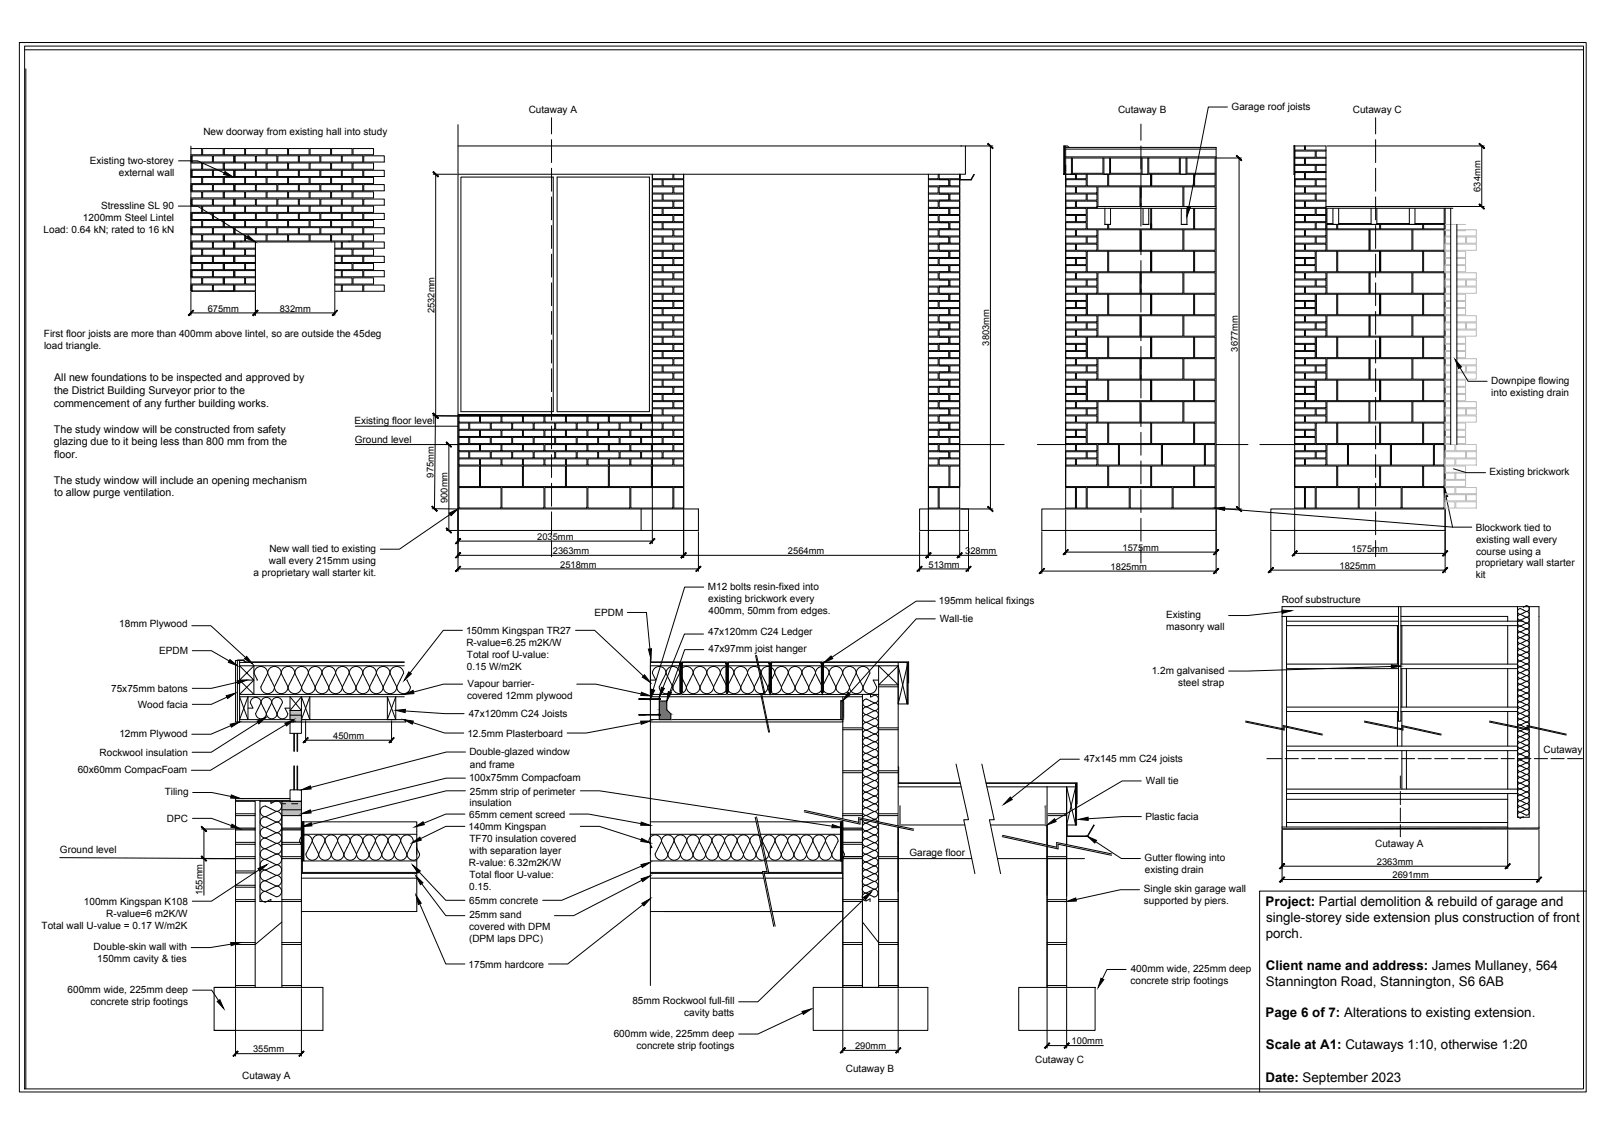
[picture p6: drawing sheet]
<svg xmlns="http://www.w3.org/2000/svg" width="841mm" height="594mm" viewBox="0 0 841 594" stroke-linecap="round" stroke-linejoin="round" font-family="sans-serif">
<defs><g id="words">
<g font-size="7">
<text x="663" y="475">Project: Partial demolition &amp; rebuild of garage and</text>
<text x="663" y="483">single-storey side extension plus construction of front</text>
<text x="663" y="491">porch.</text>
<text x="663" y="508">Client name and address: James Mullaney, 564</text>
<text x="663" y="517">Stannington Road, Stannington, S6 6AB</text>
<text x="663" y="533">Page 6 of 7: Alterations to existing extension.</text>
<text x="663" y="550">Scale at A1: Cutaways 1:10, otherwise 1:20</text>
<text x="663" y="567">Date: September 2023</text>
</g>
<g font-size="5.6">
<text x="28" y="200">All new foundations to be inspected and approved by</text>
<text x="28" y="206">the District Building Surveyor prior to the</text>
<text x="28" y="213">commencement of any further building works.</text>
<text x="28" y="227">The study window will be constructed from safety</text>
<text x="28" y="233">glazing due to it being less than 800 mm from the</text>
<text x="28" y="240">floor.</text>
<text x="28" y="253">The study window will include an opening mechanism</text>
<text x="28" y="260">to allow purge ventilation.</text>
</g>
<g font-size="5.2">
<text x="277" y="59">Cutaway A</text>
<text x="585" y="59">Cutaway B</text>
<text x="645" y="57">Garage roof joists</text>
<text x="708" y="59">Cutaway C</text>
<text x="106" y="71">New doorway from existing hall into study</text>
<text x="47" y="86">Existing two-storey</text>
<text x="62" y="92">external wall</text>
<text x="53" y="110">Stressline SL 90</text>
<text x="43" y="116">1200mm Steel Lintel</text>
<text x="23" y="122">Load: 0.64 kN; rated to 16 kN</text>
<text x="23" y="177">First floor joists are more than 400mm above lintel, so are outside the 45deg</text>
<text x="23" y="183">load triangle.</text>
<text x="781" y="201">Downpipe flowing</text>
<text x="781" y="207">into existing drain</text>
<text x="186" y="222">Existing floor level</text>
<text x="186" y="232">Ground level</text>
<text x="780" y="249">Existing brickwork</text>
<text x="773" y="278">Blockwork tied to</text>
<text x="773" y="284">existing wall every</text>
<text x="141" y="289">New wall tied to existing</text>
<text x="773" y="291">course using a</text>
<text x="141" y="295">wall every 215mm using</text>
<text x="773" y="297">proprietary wall starter</text>
<text x="133" y="302">a proprietary wall starter kit.</text>
<text x="773" y="303">kit</text>
<text x="371" y="309">M12 bolts resin-fixed into</text>
<text x="371" y="315">existing brickwork every</text>
<text x="492" y="316">195mm helical fixings</text>
<text x="671" y="316">Roof substructure</text>
<text x="311" y="323">EPDM</text>
<text x="371" y="322">400mm, 50mm from edges.</text>
<text x="611" y="324">Existing</text>
<text x="62" y="329">18mm Plywood</text>
<text x="492" y="326">Wall-tie</text>
<text x="244" y="332">150mm Kingspan TR27</text>
<text x="371" y="333">47x120mm C24 Ledger</text>
<text x="611" y="330">masonry wall</text>
<text x="244" y="338">R-value=6.25 m2K/W</text>
<text x="371" y="342">47x97mm joist hanger</text>
<text x="83" y="343">EPDM</text>
<text x="245" y="345">Total roof U-value:</text>
<text x="244" y="351">0.15 W/m2K</text>
<text x="603" y="353">1.2m galvanised</text>
<text x="245" y="360">Vapour barrier-</text>
<text x="617" y="359">steel strap</text>
<text x="58" y="362">75x75mm batons</text>
<text x="72" y="371">Wood facia</text>
<text x="245" y="366">covered 12mm plywood</text>
<text x="245" y="376">47x120mm C24 Joists</text>
<text x="63" y="386">12mm Plywood</text>
<text x="245" y="386">12.5mm Plasterboard</text>
<text x="52" y="396">Rockwool insulation</text>
<text x="246" y="396">Double-glazed window</text>
<text x="808" y="395">Cutaway B</text>
<text x="568" y="399">47x145 mm C24 joists</text>
<text x="41" y="405">60x60mm CompacFoam</text>
<text x="246" y="402">and frame</text>
<text x="246" y="409">100x75mm Compacfoam</text>
<text x="600" y="411">Wall tie</text>
<text x="86" y="416">Tiling</text>
<text x="246" y="416">25mm strip of perimeter</text>
<text x="246" y="422">insulation</text>
<text x="87" y="431">DPC</text>
<text x="246" y="428">65mm cement screed</text>
<text x="600" y="430">Plastic facia</text>
<text x="245" y="435">140mm Kingspan</text>
<text x="246" y="441">TF70 insulation covered</text>
<text x="720" y="444">Cutaway A</text>
<text x="31" y="447">Ground level</text>
<text x="246" y="447">with separation layer</text>
<text x="476" y="449">Garage floor</text>
<text x="246" y="454">R-value: 6.32m2K/W</text>
<text x="599" y="451">Gutter flowing into</text>
<text x="246" y="460">Total floor U-value:</text>
<text x="600" y="457">existing drain</text>
<text x="246" y="466">0.15.</text>
<text x="599" y="468">Single skin garage wall</text>
<text x="44" y="474">100mm Kingspan K108</text>
<text x="246" y="474">65mm concrete</text>
<text x="599" y="474">supported by piers.</text>
<text x="56" y="480">R-value=6 m2K/W</text>
<text x="246" y="481">25mm sand</text>
<text x="22" y="487">Total wall U-value = 0.17 W/m2K</text>
<text x="246" y="487">covered with DPM</text>
<text x="49" y="498">Double-skin wall with</text>
<text x="246" y="494">(DPM laps DPC)</text>
<text x="51" y="504">150mm cavity &amp; ties</text>
<text x="245" y="507">175mm hardcore</text>
<text x="592" y="509">400mm wide, 225mm deep</text>
<text x="592" y="516">concrete strip footings</text>
<text x="35" y="520">600mm wide, 225mm deep</text>
<text x="47" y="526">concrete strip footings</text>
<text x="331" y="526">85mm Rockwool full-fill</text>
<text x="358" y="532">cavity batts</text>
<text x="321" y="543">600mm wide, 225mm deep</text>
<text x="333" y="549">concrete strip footings</text>
<text x="542" y="557">Cutaway C</text>
<text x="443" y="561">Cutaway B</text>
<text x="127" y="566">Cutaway A</text>
</g>
<g font-size="4.9">
<text x="775" y="100" transform="rotate(-90 775 100)">634mm</text>
<text x="109" y="163">675mm</text>
<text x="146" y="163">832mm</text>
<text x="227" y="164" transform="rotate(-90 227 164)">2532mm</text>
<text x="518" y="181" transform="rotate(-90 518 181)">3803mm</text>
<text x="648" y="184" transform="rotate(-90 648 184)">3677mm</text>
<text x="227" y="250" transform="rotate(-89 227 250)">975mm</text>
<text x="234" y="263" transform="rotate(-90 234 263)">900mm</text>
<text x="281" y="283">2035mm</text>
<text x="290" y="290">2363mm</text>
<text x="413" y="290">2564mm</text>
<text x="505" y="290">328mm</text>
<text x="588" y="289">1575mm</text>
<text x="708" y="289">1575mm</text>
<text x="293" y="297">2518mm</text>
<text x="486" y="297">513mm</text>
<text x="582" y="299">1825mm</text>
<text x="701" y="298">1825mm</text>
<text x="175" y="387">450mm</text>
<text x="721" y="453">2363mm</text>
<text x="729" y="460">2691mm</text>
<text x="106" y="469" transform="rotate(-90 106 469)">155mm</text>
<text x="133" y="551">355mm</text>
<text x="448" y="550">290mm</text>
<text x="561" y="547">100mm</text>
</g>
</g></defs>
<!-- layer: 0 -->
<g fill="none" stroke="#000" stroke-width=".52">
<path d="M10 22h821v550h-821zM13 24h816v546h-816zM13 26h816M14 36v534M643 56h-10l-10 52M100 77v75h34M100 78h6v3h-6M106 78h11v3h-11zM117 78h11v3h-11zM117 78v3M129 78h10v3h-10zM140 78h11v3h-11z"/>
<path d="M151 78h11v3h-11zM162 78h11v3h-11zM174 78h10v3h-10zM185 78h11v3h-11zM240 65v234M240 76h280M289 62v8M289 73v12M506 76v15h-3v3h6l1-3-2 3h-5v-3M519 76v191M557 76v15M558 76v14"/>
<path d="M558 77h79v223M558 78h79M560 77l-1-1h-2v15M597 65v9M597 76v12M678 76v15M678 76v191h-12v11h91M678 76v18h5v-4h-5M678 79h11v3h-11zM678 76h16v44M683 76v3h-5M684 76v3h10"/>
<path d="M694 79h-5v3h5M695 76h82M720 62v8M720 73v12M776 76v32M94 84h9l14 7M100 93h6v3h-6M100 85h6v4h-6M100 82v3M100 89v3M100 97v3M100 97h11v3h-11z"/>
<path d="M100 89h11v3h-11zM100 82h11v3h-11zM106 93h11v3h-11zM106 85h11v4h-11zM112 97h10v3h-10zM112 89h10v3h-10zM112 82h10v3h-10zM117 93h11v3h-11zM117 85h11v4h-11zM117 85v4M117 93v3M122 82v3"/>
<path d="M122 89v3M122 97v3M123 97h11v3h-11zM123 89h11v3h-11zM123 82h11v3h-11zM123 82v3M123 89v3M123 97v3M129 93h10v3h-10zM129 85h10v4h-10zM134 97h11v3h-11zM134 89h11v3h-11z"/>
<path d="M134 82h11v3h-11zM140 93h11v3h-11zM140 85h11v4h-11zM145 97h11v3h-11zM145 89h11v3h-11zM145 82h11v3h-11zM151 93h11v3h-11zM151 85h11v4h-11zM157 97h10v3h-10zM157 89h10v3h-10zM157 82h10v3h-10zM162 93h11v3h-11z"/>
<path d="M162 85h11v4h-11zM168 97h11v3h-11zM168 89h11v3h-11zM168 82h11v3h-11zM174 93h10v3h-10zM174 85h10v4h-10zM179 97h11v3h-11zM179 89h11v3h-11zM179 82h11v3h-11zM185 93h11v3h-11zM185 85h11v4h-11zM190 97h11v3h-11z"/>
<path d="M190 89h11v3h-11zM190 82h11v3h-11zM227 91h12M228 91v127M240 91h263M241 93h49v123h-49zM289 88v12M292 93h48v123h-48zM342 98h10v3h-10zM342 94h5v3h-5M347 94h11v3h-11zM352 91v3h-10v-3v194"/>
<path d="M353 98h5v3h-5zM353 91v3h5v-3v201M486 98h5v3h-5M486 94h11v3h-11M486 91v201M491 91v3h-5M492 98h11v3h-11zM492 94h5v3h-5M492 91v3h11v-3M497 94h6v3h-6zM503 91v176M557 87h1v180h-12v11h91"/>
<path d="M558 98h5v3h-5M558 97v-3v3M558 94h11v3h-11zM558 90v4h5v-3M558 83h92M558 82h79M561 83v8h-3M562 83v8h16v-8M563 91h-2h2M564 98h10v3h-10zM564 91h5v3h-5zM578 83v8"/>
<path d="M580 91v6h-11v-6h34M581 91v6h22v-6M581 83v8M582 83v8h16v-8M597 91v28M597 98h22v10M598 83v8M601 83v8M602 83v8h16v-8M603 91v6M603 91h22v6h-22zM618 83v8"/>
<path d="M621 83v8M622 83v8h14v-8M626 91h10v6h-10zM649 83v184M678 98h5v3h-5M678 97v-3v3M678 94h11v3h-11zM678 87h11v3h-11M678 83h5v3h-5M678 94v3M694 98h-10v3h10M694 90h-10v4h10"/>
<path d="M694 83h-10v3h10M694 94h-5v3h5M694 87h-5v3h5M720 88v12M93 108h10l26 16M100 115h6v4h-6M100 108h6v3h-6M100 100h6v4h-6M100 104v3M100 112v3M100 119v4M100 112h11v3h-11z"/>
<path d="M100 104h11v3h-11zM100 119h11v4h-11zM106 115h11v4h-11zM106 108h11v3h-11zM106 100h11v4h-11zM112 112h10v3h-10zM112 104h10v3h-10zM112 119h10v4h-10zM117 115h11v4h-11zM117 108h11v3h-11zM117 100h11v4h-11zM117 100v4"/>
<path d="M117 108v3M122 104v3M122 112v3M122 119v4M123 112h11v3h-11zM123 104h11v3h-11zM123 119h11v4h-11zM123 104v3M123 112v3M123 119v4M129 115h10v4h-10zM129 108h10v3h-10z"/>
<path d="M129 100h10v4h-10zM134 112h11v3h-11zM134 104h11v3h-11zM134 119h11v4h-11zM140 115h11v4h-11zM140 108h11v3h-11zM140 100h11v4h-11zM145 112h11v3h-11zM145 104h11v3h-11zM145 119h11v4h-11zM151 115h11v4h-11zM151 108h11v3h-11z"/>
<path d="M151 100h11v4h-11zM157 112h10v3h-10zM157 104h10v3h-10zM157 119h10v4h-10zM162 115h11v4h-11zM162 108h11v3h-11zM162 100h11v4h-11zM168 112h11v3h-11zM168 104h11v3h-11zM168 119h11v4h-11zM174 115h10v4h-10zM174 108h10v3h-10z"/>
<path d="M174 100h10v4h-10zM179 112h11v3h-11zM179 104h11v3h-11zM179 119h11v4h-11zM185 115h11v4h-11zM185 108h11v3h-11zM185 100h11v4h-11zM190 119h11v4h-11zM190 112h11v3h-11zM190 104h11v3h-11zM289 103v12M289 118v12"/>
<path d="M342 113h10v3h-10zM342 105h10v4h-10zM342 102h5v3h-5M342 109h5v3h-5M342 117h5v3h-5M347 117h11v3h-11zM347 109h11v3h-11zM347 102h11v3h-11zM353 113h5v3h-5zM353 105h5v4h-5zM486 117h11v3h-11M486 113h5v3h-5"/>
<path d="M486 109h11v3h-11M486 105h5v4h-5M486 102h11v3h-11M492 117h5v3h-5M492 113h11v3h-11zM492 109h5v3h-5M492 105h11v4h-11zM492 102h5v3h-5M497 117h6v3h-6zM497 109h6v3h-6zM497 102h6v3h-6zM558 117h11v3h-11z"/>
<path d="M558 109h11v3h-11zM558 109v-4v4M558 105h5v4h-5M558 102h11v3h-11zM558 113h5v3h-5M564 113h5v3h-5zM564 105h10v4h-10zM569 102h5v3h-5zM575 108h-1v1M575 108h62M575 108v-10h22v10M579 109v9h3v-9"/>
<path d="M599 109v9h3v-9M603 109v11h-22v-2M603 117v3M603 109v11h22v-11M619 118h3h-1M619 109v9M620 108v-10h16v10M622 109v9h-3M626 109v11h10v-11M637 109h-68v11h11v-2M678 109v-4v4M678 105h5v4h-5"/>
<path d="M678 102h11v3h-11zM678 117h11v3h-11M678 113h5v3h-5M678 109h11v3h-11M678 107v14M684 113h10v3h-10zM689 117h5v3h-5zM689 109h5v3h-5zM694 105h-10v4h10M694 109h67M694 102h-5v3h5M694 108h83"/>
<path d="M695 118h5v2h-5zM695 109v8h3M698 109v9h3v-9M701 118h21v2h-21zM701 117h17M718 109v9h3v-9M720 103v12M720 118v12M721 117h17M723 118h22v2h-22zM738 109v9M741 109v9"/>
<path d="M741 117h15M756 109v11h-10v-2h10M757 109v191M760 109v124M763 118v115M100 123h6v3h-6M100 131h6v3h-6M100 138h6v3h-6M100 127v3M100 134v4M100 127h11v3h-11zM100 134h11v4h-11z"/>
<path d="M106 123h11v3h-11zM106 131h11v3h-11zM106 138h11v3h-11zM112 127h10v3h-10zM112 134h10v4h-10zM117 138h11v3h-11zM117 131h11v3h-11zM117 123h11v3h-11zM117 123v3M122 127v3M122 134v4M123 134h11v4h-11z"/>
<path d="M123 127h11v3h-11zM126 126v1M129 138h5v3h-5zM129 131h5v3h-5zM129 123h10v3h-10zM140 123h11v3h-11zM151 123h11v3h-11zM162 123h11v3h-11zM174 123h10v3h-10zM175 131h9v3h-9M175 138h9v3h-9M175 130h4v-3h-45v22"/>
<path d="M175 127v26h4v-4h-4M175 134h4v4h-4M179 127h11v3h-11zM179 134h11v4h-11zM183 126v1M185 123h11v3h-11zM185 131h11v3h-11zM185 138h11v3h-11zM190 127h11v3h-11zM190 134h11v4h-11zM289 133v12M342 135h10v4h-10z"/>
<path d="M342 128h10v3h-10zM342 120h10v4h-10zM342 124h5v3h-5M342 132h5v3h-5M342 139h5v3h-5M347 139h11v3h-11zM347 132h11v3h-11zM347 124h11v3h-11zM353 135h5v4h-5zM353 128h5v3h-5zM353 120h5v4h-5zM486 139h11v3h-11"/>
<path d="M486 135h5v4h-5M486 132h11v3h-11M486 128h5v3h-5M486 124h11v3h-11M486 120h5v4h-5M492 139h5v3h-5M492 135h11v4h-11zM492 132h5v3h-5M492 128h11v3h-11zM492 124h5v3h-5M492 120h11v4h-11zM497 139h6v3h-6z"/>
<path d="M497 132h6v3h-6zM497 124h6v3h-6zM558 139h11v3h-11zM558 132h11v3h-11zM558 131v-3v3M558 128h5v3h-5M558 124h11v3h-11zM558 120h5v4h-5M558 135h5v4h-5zM564 135h5v4h-5zM564 128h10v3h-10zM564 120h10v4h-10z"/>
<path d="M569 124h5v3h-5zM569 132h11v10h-11zM575 120h22v11h-22zM581 132h22v10h-22zM597 131h22v-11h-22v13M597 136v28M603 132v10M603 132h22v10h-22zM620 120h16v11h-16zM626 132h10v10h-10zM678 139h11v3h-11zM678 132h11v3h-11z"/>
<path d="M678 131v-3v3M678 128h5v3h-5M678 124h11v3h-11zM678 120h5v4h-5M678 135h5v4h-5zM684 135h5v4h-5zM684 128h10v3h-10zM684 120h10v4h-10zM689 124h5v3h-5zM689 132h11v10h-11zM695 120h22v11h-22zM701 132h21v10h-21z"/>
<path d="M717 120h22v11h-22zM720 133v12M722 132v10M723 132h22v10h-22zM740 120h16v11h-16zM746 132h10v10h-10zM100 146h6v3h-6M100 142v3M100 149v3M100 153v12M100 142h11v3h-11zM100 149h11v3h-11z"/>
<path d="M106 146h11v3h-11zM112 142h10v3h-10zM112 149h10v3h-10zM114 152h8v-3v3M117 146h11v3h-11zM122 142v3M123 149h11v3h-11zM123 142h11v3h-11zM129 146h5v3h-5zM134 153v12M175 146h9v3h-9M175 153v12"/>
<path d="M175 142h4v3h-4M179 142h11v3h-11zM179 149h11v4h-11zM185 146h11v3h-11zM190 142h11v3h-11zM190 149h11v4h-11zM289 148v12M342 158h10v3h-10zM342 150h10v4h-10zM342 143h10v3h-10zM342 147h5v3h-5M342 154h5v3h-5"/>
<path d="M347 154h11v3h-11zM347 147h11v3h-11zM353 158h5v3h-5zM353 150h5v4h-5zM353 143h5v3h-5zM486 158h5v3h-5M486 154h11v3h-11M486 150h5v4h-5M486 147h11v3h-11M486 143h5v3h-5M492 158h11v3h-11zM492 154h5v3h-5"/>
<path d="M492 150h11v4h-11zM492 147h5v3h-5M492 143h11v3h-11zM497 154h6v3h-6zM497 147h6v3h-6zM558 154h11v3h-11zM558 150h5v4h-5M558 147h11v3h-11zM558 143h5v3h-5M558 142v-3v3M558 158h5v3h-5M564 158h5v3h-5z"/>
<path d="M564 150h10v4h-10zM564 143h10v3h-10zM569 147h5v3h-5zM569 154h11v11h-11zM569 154v11M575 143h22v11h-22zM581 154h22v11h-22zM597 143h22v11h-22M603 154v11M603 154h22v11h-22zM620 143h16v11h-16zM626 154h10v11h-10z"/>
<path d="M678 154h11v3h-11zM678 150h5v4h-5M678 147h11v3h-11zM678 143h5v3h-5M678 142v-3v3M678 158h5v3h-5M684 158h5v3h-5zM684 150h10v4h-10zM684 143h10v3h-10zM689 147h5v3h-5zM689 154h11v11h-11zM689 154v11"/>
<path d="M695 143h22v11h-22zM701 154h21v11h-21zM717 143h22v11h-22zM720 148v12M722 154v11M723 154h22v11h-22zM740 143h16v11h-16zM746 154h10v11h-10zM100 164h75M289 163v12M289 178v12M342 173h10v3h-10z"/>
<path d="M342 165h10v4h-10zM342 162h5v3h-5M342 169h5v3h-5M342 177h5v3h-5M347 177h11v3h-11zM347 169h11v3h-11zM347 162h11v3h-11zM353 173h5v3h-5zM353 165h5v4h-5zM486 177h11v3h-11M486 173h5v3h-5M486 169h11v3h-11"/>
<path d="M486 165h5v4h-5M486 162h11v3h-11M492 177h5v3h-5M492 173h11v3h-11zM492 169h5v3h-5M492 165h11v4h-11zM492 162h5v3h-5M497 177h6v3h-6zM497 169h6v3h-6zM497 162h6v3h-6zM558 177h11v3h-11zM558 173h5v3h-5"/>
<path d="M558 169h11v3h-11zM558 165h5v4h-5M558 162h11v3h-11zM564 173h10v3h-10zM564 165h10v4h-10zM569 169h5v3h-5zM569 177h11v10h-11zM569 177v10M575 165h22v11h-22zM581 177h22v10h-22zM597 176h22v-11h-22v13M603 177v10"/>
<path d="M603 177h22v10h-22zM620 165h16v11h-16zM626 177h10v10h-10zM678 177h11v3h-11zM678 173h5v3h-5M678 169h11v3h-11zM678 165h5v4h-5M678 162h11v3h-11zM684 173h10v3h-10zM684 165h10v4h-10zM689 169h5v3h-5zM689 177h11v10h-11z"/>
<path d="M689 177v10M695 165h22v11h-22zM701 177h21v10h-21zM717 165h22v11h-22zM720 163v12M720 178v12M722 177v10M723 177h22v10h-22zM740 165h16v11h-16zM746 177h10v10h-10zM289 193v12M342 195h10v4h-10z"/>
<path d="M342 188h10v3h-10zM342 180h10v4h-10zM342 184h5v3h-5M342 192h5v3h-5M342 199h5v3h-5M347 199h11v3h-11zM347 192h11v3h-11zM347 184h11v3h-11zM353 195h5v4h-5zM353 188h5v3h-5zM353 180h5v4h-5zM486 199h11v3h-11"/>
<path d="M486 195h5v4h-5M486 192h11v3h-11M486 188h5v3h-5M486 184h11v3h-11M486 180h5v4h-5M492 199h5v3h-5M492 195h11v4h-11zM492 192h5v3h-5M492 188h11v3h-11zM492 184h5v3h-5M492 180h11v4h-11zM497 199h6v3h-6z"/>
<path d="M497 192h6v3h-6zM497 184h6v3h-6zM558 199h11v3h-11zM558 195h5v4h-5M558 192h11v3h-11zM558 188h5v3h-5M558 184h11v3h-11zM558 180h5v4h-5M564 195h10v4h-10zM564 188h10v3h-10zM564 180h5v4h-5zM569 192h5v3h-5z"/>
<path d="M569 199h11v11h-11zM569 199v11M575 188h22v11h-22zM581 199h22v11h-22zM597 188h22v11h-22M597 181v28M603 199v11M603 199h22v11h-22zM620 188h16v11h-16zM626 199h10v11h-10zM678 199h11v3h-11zM678 195h5v4h-5"/>
<path d="M678 192h11v3h-11zM678 188h5v3h-5M678 184h11v3h-11zM678 180h5v4h-5M684 195h10v4h-10zM684 188h10v3h-10zM684 180h5v4h-5zM689 192h5v3h-5zM689 199h11v11h-11zM689 199v11M695 188h22v11h-22zM701 199h21v11h-21z"/>
<path d="M717 188h22v11h-22zM720 193v12M722 199v11M723 199h22v11h-22zM740 188h16v11h-16zM746 199h10v11h-10zM765 193l4 7h10M227 218h115M227 218h12M228 218v49M240 218h102M240 217h102"/>
<path d="M240 218h11v3h-11zM252 218h10v3h-10zM263 218h11v3h-11zM274 218h11v3h-11zM285 218h11v3h-11zM289 208v12M297 218h10v3h-10zM308 218h11v3h-11zM319 218h11v3h-11zM330 218h11v3h-11zM342 218h10v3h-10zM342 210h10v4h-10z"/>
<path d="M342 203h10v3h-10zM342 207h5v3h-5M342 214h5v3h-5M347 214h11v3h-11zM347 207h11v3h-11zM353 218h5v3h-5zM353 210h5v4h-5zM353 203h5v3h-5zM486 218h5v3h-5M486 214h11v3h-11M486 210h5v4h-5M486 207h11v3h-11"/>
<path d="M486 203h5v3h-5M492 218h11v3h-11zM492 214h5v3h-5M492 210h11v4h-11zM492 207h5v3h-5M492 203h11v3h-11zM497 214h6v3h-6zM497 207h6v3h-6zM558 218h5v3h-5M558 214h11v3h-11zM558 210h5v4h-5M558 207h11v3h-11z"/>
<path d="M558 203h5v3h-5M564 218h10v3h-10zM564 210h10v4h-10zM564 203h5v3h-5zM569 214h5v3h-5zM575 210h22v11h-22zM620 210h16v11h-16zM678 218h5v3h-5M678 214h11v3h-11zM678 210h5v4h-5M678 207h11v3h-11zM678 203h5v3h-5"/>
<path d="M684 218h10v3h-10zM684 210h10v4h-10zM684 203h5v3h-5zM689 214h5v3h-5zM695 210h22v11h-22zM717 210h22v11h-22zM720 208v12M740 210h16v11h-16zM186 233h67M186 223h54M235 233v45M240 233h11v3h-11z"/>
<path d="M240 225h11v4h-11zM240 222h5v3h-5zM240 229h5v3h-5zM240 237h5v3h-5zM246 237h11v3h-11zM246 229h11v3h-11zM246 222h11v3h-11zM252 233h10v3h-10zM252 225h10v4h-10zM256 233h12M257 237h11v3h-11zM257 229h11v3h-11z"/>
<path d="M257 222h11v3h-11zM263 233h11v3h-11zM263 225h11v4h-11zM268 237h11v3h-11zM268 229h11v3h-11zM268 222h11v3h-11zM271 233h12M274 233h11v3h-11zM274 225h11v4h-11zM280 237h10v3h-10zM280 229h10v3h-10zM280 222h10v3h-10z"/>
<path d="M285 233h11v3h-11zM285 225h11v4h-11zM286 233h12M289 223v12M289 238v12M291 237h11v3h-11zM291 229h11v3h-11zM291 222h11v3h-11zM297 233h10v3h-10zM297 225h10v4h-10zM301 233h12M302 237h11v3h-11z"/>
<path d="M302 229h11v3h-11zM302 222h11v3h-11zM308 233h11v3h-11zM308 225h11v4h-11zM313 237h11v3h-11zM313 229h11v3h-11zM313 222h11v3h-11zM316 233h12M319 233h11v3h-11zM319 225h11v4h-11zM325 237h10v3h-10zM325 229h10v3h-10z"/>
<path d="M325 222h10v3h-10zM330 233h11v3h-11zM330 225h11v4h-11zM331 233h12M336 237h11v3h-11zM336 229h11v3h-11zM336 222h11v3h-11zM342 233h10v3h-10zM342 225h10v4h-10zM347 237h11v3h-11zM347 229h11v3h-11zM347 222h11v3h-11z"/>
<path d="M353 233h5v3h-5zM353 225h5v4h-5zM486 229h11v3h-11M486 225h5v4h-5M486 237h11v3h-11M486 233h5v3h-5M486 222h11v3h-11M492 237h5v3h-5M492 233h11v3h-11zM492 225h11v4h-11zM492 222h5v3h-5M497 237h6v3h-6z"/>
<path d="M497 229h6v3h-6zM497 222h6v3h-6zM503 233h23M543 233h20v3h-5M558 237h11v3h-11zM558 229h11v3h-11zM558 222h11v3h-11zM558 225h5v4h-5M564 233h10v3h-10zM564 225h5v4h-5zM569 237h5v3h-5zM569 222h11v10h-11z"/>
<path d="M575 233h11v11h-11zM581 222h22v10h-22zM586 233h22v11h-22zM597 221h22v-11h-22v13M597 226v12M603 222h22v10h-22zM609 233h22v11h-22zM609 233v11M626 222h10v10h-10zM631 233h5v11h-5zM637 233h17M660 233h23v3h-5"/>
<path d="M678 237h11v3h-11zM678 229h11v3h-11zM678 222h11v3h-11zM678 225h5v4h-5M684 233h10v3h-10zM684 225h5v4h-5zM689 237h5v3h-5zM689 222h11v10h-11zM695 233h11v11h-11zM701 222h21v10h-21zM706 233h22v11h-22zM720 223v12"/>
<path d="M720 238v12M723 222h22v10h-22zM729 233h22v11h-22zM729 233v11M746 222h10v10h-10zM751 233h5v11h-5zM240 255h22v11h-22zM240 244h11v11h-11zM240 240h11v4h-11zM252 244h22v11h-22zM252 240h10v4h-10zM263 255h22v11h-22z"/>
<path d="M263 240h11v4h-11zM274 244h22v11h-22zM274 240h11v4h-11zM285 255h22v11h-22zM285 240h11v4h-11zM289 253v12M297 244h22v11h-22zM297 240h10v4h-10zM308 255h22v11h-22zM308 240h11v4h-11zM319 244h22v11h-22zM319 240h11v4h-11z"/>
<path d="M330 255h22v11h-22zM330 240h11v4h-11zM342 244h16v11h-16zM342 240h10v4h-10zM353 255h5v11h-5zM353 240h5v4h-5zM486 244h11v11h-11M486 240h5v4h-5M486 255h5v11h-5M492 240h11v4h-11zM497 244h6v11h-6zM503 255h-11v11h11"/>
<path d="M558 244h22v11h-22zM558 244v-4v4M558 240h5v4h-5M558 255h5v11h-5M564 255h5v11h-5zM564 240h10v4h-10zM569 255h22v11h-22zM581 244h22v11h-22zM592 255h22v11h-22zM597 241v13M597 257v11M603 244h22v11h-22z"/>
<path d="M614 255h22v11h-22zM626 244h10v11h-10zM678 244h22v11h-22zM678 244v-4v4M678 240h5v4h-5M678 255h5v11h-5M684 255h5v11h-5zM684 240h10v4h-10zM689 255h22v11h-22zM701 244h21v11h-21zM712 255h22v11h-22zM720 253v12"/>
<path d="M723 244h22v11h-22zM734 255h22v11h-22zM746 244h10v11h-10zM761 246l7 2h10M226 267h13M234 278h5M236 269l-27 19h-10M240 267h126v11h-126M289 268v12M336 267v11M366 279v20M482 279v20"/>
<path d="M503 267v25M507 267v11h-25v-11h38M507 279v20M546 279v21M558 267h92M558 267v24M597 271v13M641 267l120 9h10M666 279v21M678 267h79M678 267v24M720 268v12"/>
<path d="M757 260l4 16M240 291h282M240 283h102M240 298h126M289 283v9M482 298h25M546 299h91M558 289h79M597 286v9M666 299h91M678 290h79M720 283v9"/>
<path d="M369 308h-10l-17 53M490 315h-10l-44 29M671 318h135v116h-135zM732 318v60h2v-60M795 318v110h6v-110M795 319h1l3 1-3 2a1.5 1.5 0 0 1-1-1 1.5 1.5 0 0 1 0-2zM799 317l-1 1M799 317a1.5 1.5 0 0 1 2 2 1.5 1.5 0 0 1-2 1 1.5 1.5 0 0 1 2 2 1.5 1.5 0 0 1-2 1 1.5 1.5 0 0 1 2 2 1.5 1.5 0 0 1-2 1 1.5 1.5 0 0 1 2 2 1.5 1.5 0 0 1-2 1 1.5 1.5 0 0 1 2 2 1.5 1.5 0 0 1-2 2 1.5 1.5 0 0 1 2 1 1.5 1.5 0 0 1-2 2 1.5 1.5 0 0 1 2 1 1.5 1.5 0 0 1-2 2 1.5 1.5 0 0 1 2 1 1.5 1.5 0 0 1-2 2M100 328h10l19 16M242 330h-10l-17 22M301 330h10l26 24M329 321h10l1 19"/>
<path d="M368 332h-10l-11 28M490 324h-10l-35 39M671 320l-18 2h-10M671 323h61M674 325h58M674 328h58M674 323v110M732 328v20M734 323h56v2M734 325h64M734 328h61M734 328v20"/>
<path d="M790 328v20M796 337l3 2-3 1M796 334l3 2-3 1M796 331l3 2-3 1M796 328l3 1-3 2M796 325l3 1-3 2M796 322l3 1-3 2M796 337a1.5 1.5 0 0 0-1 2 1.5 1.5 0 0 0 1 1M796 334a1.5 1.5 0 0 0-1 2 1.5 1.5 0 0 0 1 1M796 331a1.5 1.5 0 0 0-1 2 1.5 1.5 0 0 0 1 1M796 328a1.5 1.5 0 0 0-1 1 1.5 1.5 0 0 0 1 2M796 325a1.5 1.5 0 0 0-1 1 1.5 1.5 0 0 0 1 2"/>
<path d="M796 322a1.5 1.5 0 0 0-1 1 1.5 1.5 0 0 0 1 2M101 341h10l9 5M124 346h4l1 1h83M124 346v32M124 357l-13 4h-10M125 347v-1h2l1 1M125 346h-2v32h2M125 356l8 8v-15l-8 7h8l-8-7v28M133 356l-8 8h87M140 353l-3 7a4 4 0 0 0 3 3 4 4 0 0 0 4-3M140 353a4 4 0 0 1 4-4 4 4 0 0 1 3 4M140 353l4 7"/>
<path d="M140 353a4 4 0 0 0-3-4 4 4 0 0 0-4 4l2 3M144 360a4 4 0 0 0 3 3 4 4 0 0 0 4-3M147 353a4 4 0 0 1 4-4 4 4 0 0 1 3 4M147 353l-3 7M147 353l4 7M151 360a4 4 0 0 0 3 3 4 4 0 0 0 4-3M154 353a4 4 0 0 1 4-4 4 4 0 0 1 4 4M154 353l-3 7M154 353l4 7M158 360a4 4 0 0 0 4 3 4 4 0 0 0 3-3M161 353a4 4 0 0 1 4-4 4 4 0 0 1 4 4M161 353l-3 7"/>
<path d="M161 353l4 7M165 360a4 4 0 0 0 4 3 4 4 0 0 0 3-3M169 353a4 4 0 0 1 3-4 4 4 0 0 1 4 4M169 353l-4 7M169 353l3 7M172 360a4 4 0 0 0 4 3 4 4 0 0 0 3-3M176 353l-4 7M176 353l3 7M176 353a4 4 0 0 1 3-4 4 4 0 0 1 4 4M179 360a4 4 0 0 0 4 3 4 4 0 0 0 3-3M183 353a4 4 0 0 1 3-4 4 4 0 0 1 4 4M183 353l-4 7"/>
<path d="M183 353l3 7M186 360a4 4 0 0 0 4 3 4 4 0 0 0 4-3M190 353a4 4 0 0 1 4-4 4 4 0 0 1 3 4M190 353l-4 7M190 353l4 7M194 360a4 4 0 0 0 3 3 4 4 0 0 0 4-3M197 353a4 4 0 0 1 4-4 4 4 0 0 1 3 4M197 353l-3 7M197 353l4 7M201 360a4 4 0 0 0 3 3 4 4 0 0 0 4-3M204 353a4 4 0 0 1 4-4 4 4 0 0 1 3 4l-3 7M204 353l-3 7"/>
<path d="M204 353l4 7M208 360a4 4 0 0 0 3 3 4 4 0 0 0 4-3M212 347h-87v2h87M213 356l2 4M242 358h-10l-15 5M302 358h10l24 6M341 349h56M341 347h55M341 345v171M341 342v5h55M349 353l-4 7a4 4 0 0 0 4 3 4 4 0 0 0 3-3M349 353a4 4 0 0 1 3-4 4 4 0 0 1 4 4"/>
<path d="M349 353l3 7M349 353a4 4 0 0 0-4-4 4 4 0 0 0-3 4l1 3h-2M352 360a4 4 0 0 0 4 3 4 4 0 0 0 3-3M356 347h1M356 353a4 4 0 0 1 3-4 4 4 0 0 1 4 4M356 353l-4 7M356 353l3 7M356 348h1zM356 360h1zM356 359h1zM356 357h1zM356 358h1z"/>
<path d="M356 357l1-1zM356 355h1zM356 354h1zM356 350h1l-1 1M356 350l1-1zM356 349h1zM356 348h1M356 359h1M356 359h.1M356 358v1M356 353h1M356 356h.1"/>
<path d="M356 355h.1M356 353h.1M356 350h1M356 351l1 1M356 352v1M356 352h.1M356 351h.1M356 351h1h-1M356 350h.1M356 348h.1M356 348v2M356 353v3"/>
<path d="M356 356v2M356 359v2M357 360h.1M357 358v1M357 358h.1M357 356h.1M357 355v1M357 355h.1M357 353h-1M357 353h.1M357 352h.1M357 349h.1"/>
<path d="M357 350h.1M357 348v3M357 352v1M357 353v2M357 356v2M357 359v2M357 359h-1M357 358l-1 1M357 358h-1M357 356h-1M357 355l-1 1M357 352l-1 1"/>
<path d="M357 352h-1M357 350h-1M357 349h-1M357 360h-1M357 359l-1 1M357 357h-1M357 356l-1 1M357 355h-1M357 354h-1M357 351h-1M357 349l-1 1M357 348h-1"/>
<path d="M359 360a4 4 0 0 0 4 3 4 4 0 0 0 4-3M363 353a4 4 0 0 1 4-4 4 4 0 0 1 3 4M363 353l-4 7M363 353l4 7M367 360a4 4 0 0 0 3 3 4 4 0 0 0 4-3M369 340h-10l-8 23M370 353a4 4 0 0 1 4-4 4 4 0 0 1 3 4M370 353l-3 7M370 353l4 7M374 360a4 4 0 0 0 3 3 4 4 0 0 0 4-3M377 353a4 4 0 0 1 4-4 4 4 0 0 1 3 4M377 353l-3 7"/>
<path d="M377 353l4 7M380 347h2M380 348h1zM380 360h1zM380 360l1-1zM380 359h1zM380 357h1zM380 358h1zM380 357l1-1zM380 355h1zM380 354h1zM380 350h1l-1 1"/>
<path d="M380 350l1-1zM380 349h1zM380 348h1M380 359h.1M380 358v1M380 353h1M380 356h.1M380 355h.1M380 353h.1M380 350h1M380 351l1 1M380 352v1"/>
<path d="M380 352h.1M380 351h.1M380 351h1h-1M380 350h.1M380 348h.1M380 348v2M380 353v3M380 356v2M380 359v2M381 360a4 4 0 0 0 3 3 4 4 0 0 0 4-3M381 360h.1M381 358v1"/>
<path d="M381 358h.1M381 356h.1M381 355v1M381 355h.1M381 353h-1M381 353h.1M381 352h.1M381 349h.1M381 350h.1M381 348h-1M381 359h-1M381 358h-1"/>
<path d="M381 355l-1 1M381 352h-1M381 348v3M381 352v1M381 353v2M381 356v2M381 359v2M381 358l-1 1M381 356h-1M381 352l-1 1M381 350h-1M381 349h-1"/>
<path d="M381 357h-1M381 356l-1 1M381 355h-1M381 360h-1M381 359l-1 1M381 354h-1M381 351h-1M381 349l-1 1M384 353a4 4 0 0 1 4-4 4 4 0 0 1 3 4M384 353l-3 7M384 353l4 7M388 360a4 4 0 0 0 3 3 4 4 0 0 0 4-3"/>
<path d="M391 353a4 4 0 0 1 4-4 4 4 0 0 1 4 4M391 353l-3 7M391 353l4 7M395 360a4 4 0 0 0 4 3 4 4 0 0 0 3-3M396 343l4 20h-2l5 21M396 343l5 21M397 347h79v11M397 347h79M397 349h73M399 353a4 4 0 0 1 3-4 4 4 0 0 1 4 4M399 353l-4 7M399 353l3 7"/>
<path d="M402 360a4 4 0 0 0 4 3 4 4 0 0 0 3-3M403 347h1M403 360h1zM403 359h1zM403 357h1zM403 358h1zM403 357l1-1zM403 355h1zM403 354h1zM403 350h1l-1 1M403 350l1-1zM403 349h1z"/>
<path d="M403 348h1M403 359h.1M403 358v1M403 353h1M403 356h.1M403 355h.1M403 353h.1M403 350h1M403 351l1 1M403 352v1M403 352h.1M403 351h.1"/>
<path d="M403 348v2M403 348h.1M403 348h1v3M403 353v3M403 356v2M403 359v2M404 359h-1M404 360h.1M404 359h.1M404 358v1M404 358h.1M404 356h.1"/>
<path d="M404 355v1M404 355h.1M404 355h-1M404 353h-1M404 353h.1M404 352h.1M404 351h-1M404 349h-1M404 349h.1M404 350h.1M404 348h-1M404 355l-1 1"/>
<path d="M404 356h-1M404 352v1M404 353v2M404 356v2M404 359v2M404 358l-1 1M404 358h-1M404 352l-1 1M404 352h-1M404 350h-1M404 360h-1M404 357h-1"/>
<path d="M404 356l-1 1M404 359l-1 1M404 354h-1M404 349l-1 1M406 353a4 4 0 0 1 3-4 4 4 0 0 1 4 4M406 353l-4 7M406 353l3 7M409 360a4 4 0 0 0 4 3 4 4 0 0 0 3-3M413 353l-4 7M413 353l3 7M413 353a4 4 0 0 1 3-4 4 4 0 0 1 4 4M416 360a4 4 0 0 0 4 3 4 4 0 0 0 4-3"/>
<path d="M420 353a4 4 0 0 1 4-4 4 4 0 0 1 3 4M420 353l-4 7M420 353l3 7M423 360a4 4 0 0 0 4 3 4 4 0 0 0 4-3M427 353a4 4 0 0 1 4-4 4 4 0 0 1 3 4M427 353l-4 7M427 353l4 7M430 347h1l-1 1zM430 347h1M430 360h1zM430 359h1zM430 357h1z"/>
<path d="M430 358h1zM430 355h1zM430 354h1zM430 350l1-1zM430 348h.1M430 358v1M430 359h.1M430 358h.1M430 353h1M430 356h.1M430 355v1M430 356h1z"/>
<path d="M430 353h.1M430 354h.1M430 350h1M430 351h1M430 352v1M430 352h.1M430 351h.1M430 350v1M430 351h1zM430 350h.1M430 350h1h-1M430 349h.1"/>
<path d="M430 348h1zM430 349l1-1zM430 348v2M430 353v2M430 356v2M430 359v2M431 360a4 4 0 0 0 3 3 4 4 0 0 0 4-3M431 348h-1M431 358h.1M431 356h.1M431 355v1M431 353h.1"/>
<path d="M431 350h-1M431 352h.1M431 348v3M431 352v1h-1M431 353v2M431 356v2M431 358v3M431 358l-1 1M431 358h-1M431 356h-1M431 355l-1 1M431 355h-1"/>
<path d="M431 353h-1M431 352l-1 1M431 352h-1M431 350h.1M431 351v1M431 349h-1M431 360h-1M431 359h-1M431 357h-1M431 354h-1M431 351l-1 1M431 351h-1"/>
<path d="M431 349l-1 1M431 348l-1 1M431 347h.1M434 353a4 4 0 0 1 4-4 4 4 0 0 1 3 4M434 353l-3 7M434 353l4 7M438 360a4 4 0 0 0 3 3 4 4 0 0 0 4-3M441 353a4 4 0 0 1 4-4 4 4 0 0 1 3 4M441 353l-3 7M441 353l4 7M445 360a4 4 0 0 0 3 3 4 4 0 0 0 4-3M448 353a4 4 0 0 1 4-4 4 4 0 0 1 4 4"/>
<path d="M448 353l-3 7M448 353l4 7M455 353l-3 7M460 356h-3l2 4a4 4 0 0 1-3 3 4 4 0 0 1-4-3M460 360h10M470 349l-10 10h10l-10-10v78M470 349l5 20v-22v22M470 349v20l5-20M470 347v80M476 347v22h-6M674 348h58M674 350h58"/>
<path d="M729 349l-86 3M734 348h61M734 350h61M734 350v20M737 350v20M790 350v20M796 358l3 2-3 2M796 355l3 2-3 1M796 352l3 2-3 1M796 349l3 2-3 1M796 346l3 2-3 1M796 343l3 2-3 1"/>
<path d="M796 340l3 2-3 1M796 358a1.5 1.5 0 0 0-1 2 1.5 1.5 0 0 0 1 2M796 355a1.5 1.5 0 0 0-1 2 1.5 1.5 0 0 0 1 1M796 352a1.5 1.5 0 0 0-1 2 1.5 1.5 0 0 0 1 1M796 349a1.5 1.5 0 0 0-1 2 1.5 1.5 0 0 0 1 1M796 346a1.5 1.5 0 0 0-1 2 1.5 1.5 0 0 0 1 1M796 343a1.5 1.5 0 0 0-1 2 1.5 1.5 0 0 0 1 1M796 340a1.5 1.5 0 0 0-1 2 1.5 1.5 0 0 0 1 1M799 354a1.5 1.5 0 0 1 2 1 1.5 1.5 0 0 1-2 2 1.5 1.5 0 0 1 2 1 1.5 1.5 0 0 1-2 2 1.5 1.5 0 0 1 2 1 1.5 1.5 0 0 1-2 2 1.5 1.5 0 0 1 2 2 1.5 1.5 0 0 1-2 1M799 342a1.5 1.5 0 0 1 2 1 1.5 1.5 0 0 1-2 2 1.5 1.5 0 0 1 2 1 1.5 1.5 0 0 1-2 2 1.5 1.5 0 0 1 2 1 1.5 1.5 0 0 1-2 2 1.5 1.5 0 0 1 2 1 1.5 1.5 0 0 1-2 2M119 365l-8 4h-10M125 377v1"/>
<path d="M130 365v12h-5zM135 378l-24 16h-10M137 368l-3 6a2.8 2.8 0 0 0 3 3 2.8 2.8 0 0 0 3-3M137 368a2.8 2.8 0 0 1 2-3 2.8 2.8 0 0 1 3 3M137 368l2 6M137 368a2.8 2.8 0 0 0-3-3 2.8 2.8 0 0 0-3 3l1 3h-2M139 374a2.8 2.8 0 0 0 3 3 2.8 2.8 0 0 0 3-3M142 368a2.8 2.8 0 0 1 3-3 2.8 2.8 0 0 1 3 3l-3 6M142 368l-3 6M142 368l3 6M150 380l-40 24h-10M152 378h6v6h-6z"/>
<path d="M152 371h-3l2 3a2.8 2.8 0 0 1-3 3 2.8 2.8 0 0 1-3-3M152 375h6M154 378h1M158 365v13h54v-1h-54l4-12v12l-4-12-6 7v-7l6 7h-6v5M160 378v11M203 365v12l4-12v12zM205 378v11M212 365h-87l5 12h24v1h-29M212 372l21 2h10M216 379l17 5h10M335 366h.1M335 374v1"/>
<path d="M335 366h10zM335 374l10 1zM335 374h.1M335 366h3zM335 374l3 1zM336 379l-29 5h-10M341 364h57M341 365h58M341 377h60M341 378h60M345 366h.1M345 374v1z"/>
<path d="M345 367h4v5l2 2v3h-6zM345 366v1zM345 365v12M345 366h1zM345 374l1 1zM346 375h.1M346 366h.1M346 374v1M346 374h.1M356 362l1-1zM356 362h.1M356 362v1"/>
<path d="M356 362h1h-1M356 361h.1M356 361v1M356 363h.1M356 363h1zM357 363h-1l1 1v-1M357 362h.1M357 361h.1M357 361v1M357 362h-1M357 362l-1 1M357 362v1"/>
<path d="M357 361h-1M357 361l-1 1M380 362l1-1zM380 362h.1M380 362v1M380 362h1h-1M380 361h.1M380 361v1M380 363h1M381 363h.1M381 363v1v-1M381 363h-1"/>
<path d="M381 362v1M381 362h.1M381 361v1M381 361h.1M381 362l-1 1M381 361h-1M381 362h-1M381 361l-1 1M399 365h53M401 364h51v1M401 364h-2l4 20M403 362l1-1z"/>
<path d="M403 362h.1M403 362v1M403 362h1M403 361h.1M403 361v1M403 363h.1M404 363h-1M404 363l-1 1v-1M404 362v1M404 362h.1M404 361h.1M404 362l-1 1"/>
<path d="M404 361h-1M404 361v1M404 362h-1M404 361l-1 1M430 363l1-1zM430 362h.1M430 361h.1M430 362l1-1zM430 361v1M430 363h1zM430 363h.1M431 363h.1"/>
<path d="M431 363v1l-1-1M431 363h-1M431 362v1M431 362h-1M431 361h.1M431 360h.1M431 361v1M431 361h-1M431 362l-1 1M431 361l-1 1M440 377v-10h1v10M440 375h1"/>
<path d="M440 367h1M440 368h1M440 369h1M440 370h1M440 371h1M440 372h1M440 373h1M440 374h1M440 376h1M440 377h1M441 367v10M441 377h-39h39v50"/>
<path d="M441 377v1h-39M441 367h.1M441 368h.1M441 369h.1M441 370h.1M441 371h.1M441 372h.1M441 373h.1M441 374h.1M441 375h.1M441 376h.1M441 377h.1"/>
<path d="M441 365v12M452 364h8M452 365v64M454 374l4 2M454 378l4 2M454 370a2.1 2.1 0 0 0-2 2 2.1 2.1 0 0 0 2 2M454 374a2.1 2.1 0 0 0-2 2 2.1 2.1 0 0 0 2 2M454 378a2.1 2.1 0 0 0-2 2 2.1 2.1 0 0 0 2 2M454 370l4 2-4 2M456 364v1l2-1a2 2 0 0 1 2 2 2 2 0 0 1-2 2M458 376l-4 2M458 372a2.1 2.1 0 0 1 2 2 2.1 2.1 0 0 1-2 2"/>
<path d="M458 376a2.1 2.1 0 0 1 2 2 2.1 2.1 0 0 1-2 2M458 368l-4-2a2.1 2.1 0 0 0-2 2 2.1 2.1 0 0 0 2 2M458 368l-4 2M458 368a2.1 2.1 0 0 1 2 2 2.1 2.1 0 0 1-2 2M652 378l20 4v-1l20 4M652 378l20 4v-2l21 5M674 370h58M674 373h58M714 378l21 4v-1l20 4M715 378l19 4M732 373v18M734 370h61"/>
<path d="M734 373h61M734 373v18M780 378l20 4v-1l20 4M780 378l20 4v-2l20 5M790 373v18M796 380l3 1-3 2M796 377l3 1-3 2M796 374l3 1-3 2M796 371l3 1-3 2M796 368l3 1-3 2M796 365l3 1-3 2M796 362l3 1-3 2"/>
<path d="M796 380a1.5 1.5 0 0 0-1 1 1.5 1.5 0 0 0 1 2M796 377a1.5 1.5 0 0 0-1 1 1.5 1.5 0 0 0 1 2M796 374a1.5 1.5 0 0 0-1 1 1.5 1.5 0 0 0 1 2M796 371a1.5 1.5 0 0 0-1 1 1.5 1.5 0 0 0 1 2M796 368a1.5 1.5 0 0 0-1 1 1.5 1.5 0 0 0 1 2M796 365a1.5 1.5 0 0 0-1 1 1.5 1.5 0 0 0 1 2M796 361a1.5 1.5 0 0 0-1 2 1.5 1.5 0 0 0 1 2M799 378a1.5 1.5 0 0 1 2 2 1.5 1.5 0 0 1-2 1 1.5 1.5 0 0 1 2 2 1.5 1.5 0 0 1-2 1 1.5 1.5 0 0 1 2 2 1.5 1.5 0 0 1-2 1 1.5 1.5 0 0 1 2 2 1.5 1.5 0 0 1-2 1 1.5 1.5 0 0 1 2 2 1.5 1.5 0 0 1-2 2 1.5 1.5 0 0 1 2 1 1.5 1.5 0 0 1-2 2 1.5 1.5 0 0 1 2 1 1.5 1.5 0 0 1-2 2 1.5 1.5 0 0 1 2 1 1.5 1.5 0 0 1-2 2 1.5 1.5 0 0 1 2 1 1.5 1.5 0 0 1-2 2M799 366a1.5 1.5 0 0 1 2 2 1.5 1.5 0 0 1-2 1 1.5 1.5 0 0 1 2 2 1.5 1.5 0 0 1-2 1 1.5 1.5 0 0 1 2 2 1.5 1.5 0 0 1-2 1 1.5 1.5 0 0 1 2 2 1.5 1.5 0 0 1-2 1M121 380l-11 5h-10M154 384v10M156 384v10"/>
<path d="M160 388h45M244 394h-10l-71 19M441 382h11M441 381h11M454 391l4 2M454 395l4 2M454 399l4 2M454 391a2.1 2.1 0 0 0-2 2 2.1 2.1 0 0 0 2 2M454 395a2.1 2.1 0 0 0-2 2 2.1 2.1 0 0 0 2 2M454 399a2.1 2.1 0 0 0-2 2 2.1 2.1 0 0 0 2 2M454 382l4 3M454 387l4 2"/>
<path d="M454 382a2.1 2.1 0 0 0-2 3 2.1 2.1 0 0 0 2 2M454 387a2.1 2.1 0 0 0-2 2 2.1 2.1 0 0 0 2 2M458 393l-4 2M458 397l-4 2M458 389a2.1 2.1 0 0 1 2 2 2.1 2.1 0 0 1-2 2M458 393a2.1 2.1 0 0 1 2 2 2.1 2.1 0 0 1-2 2M458 397a2.1 2.1 0 0 1 2 2 2.1 2.1 0 0 1-2 2M458 380l-4 2M458 385l-4 2M458 389l-4 2M458 380a2.1 2.1 0 0 1 2 2 2.1 2.1 0 0 1-2 3M458 384a2.1 2.1 0 0 1 2 3 2.1 2.1 0 0 1-2 2"/>
<path d="M460 382h10M460 381h10M565 398h-10l-25 20M663 397h8M673 397h7M674 393h121M674 391h121M682 397h7M690 397h7M699 397h7M708 397h7M716 397h7"/>
<path d="M725 397h7M734 397h7M734 393v20M734 380l21 5M737 393v20M743 397h7M751 397h7M760 397h7M769 397h7M777 397h7M786 397h7M790 393v20"/>
<path d="M795 397h7M796 398l3 2-3 1M796 395l3 2-3 1M796 392l3 2-3 1M796 389l3 1-3 2M796 386l3 1-3 2M796 383l3 1-3 2M796 398a1.5 1.5 0 0 0-1 2 1.5 1.5 0 0 0 1 1M796 395a1.5 1.5 0 0 0-1 2 1.5 1.5 0 0 0 1 1M796 392a1.5 1.5 0 0 0-1 2 1.5 1.5 0 0 0 1 1M796 389a1.5 1.5 0 0 0-1 1 1.5 1.5 0 0 0 1 2M796 386a1.5 1.5 0 0 0-1 1 1.5 1.5 0 0 0 1 2"/>
<path d="M796 383a1.5 1.5 0 0 0-1 1 1.5 1.5 0 0 0 1 2M803 397h7M812 397h7M821 397h8M101 415h10l10 2M136 419v53h12v-1h10v1M136 420h12M142 420v1l3-2a2.8 2.8 0 0 1 2 3 2.8 2.8 0 0 1-2 3M152 414h6v6h-6zM152 419h-29v1M152 418h-29v1M154 401v13"/>
<path d="M156 401v13M244 408h-10l-71 17M244 414h-10l-71 18M304 414h10l122 19M441 405h11M441 404h11M454 407l4 2M454 411l4 2M454 415l4 2M454 419l4 2M454 407a2.1 2.1 0 0 0-2 2 2.1 2.1 0 0 0 2 2M454 411a2.1 2.1 0 0 0-2 2 2.1 2.1 0 0 0 2 2"/>
<path d="M454 415a2.1 2.1 0 0 0-2 2 2.1 2.1 0 0 0 2 2M454 419a2.1 2.1 0 0 0-2 2 2.1 2.1 0 0 0 2 2M454 403l4 2M454 403a2.1 2.1 0 0 0-2 2 2.1 2.1 0 0 0 2 2M458 409l-4 2M458 413l-4 2M458 417l-4 2M458 405a2.1 2.1 0 0 1 2 2 2.1 2.1 0 0 1-2 2M458 409a2.1 2.1 0 0 1 2 2 2.1 2.1 0 0 1-2 2M458 413a2.1 2.1 0 0 1 2 2 2.1 2.1 0 0 1-2 2M458 417a2.1 2.1 0 0 1 2 2 2.1 2.1 0 0 1-2 2M458 401l-4 2"/>
<path d="M458 405l-4 2M458 401a2.1 2.1 0 0 1 2 2 2.1 2.1 0 0 1-2 2M460 405h10M460 404h10M470 402l1 8h32M470 412h33M470 410h33M501 400l6 29h-2l6 29M514 400l7 29h-3l6 29M516 410h48v11M516 410h48v22h-1M517 412h46l-4 20h4v-22v22"/>
<path d="M548 412v31M598 409h-10l-35 21M674 416h121M674 413h121M674 419h116M733 406v7M733 415v7M790 416v18M796 419l3 2-3 2M796 416l3 2-3 1M796 413l3 2-3 1M796 410l3 2-3 1"/>
<path d="M796 407l3 2-3 1M796 404l3 2-3 1M796 401l3 2-3 1M796 419a1.5 1.5 0 0 0-1 2 1.5 1.5 0 0 0 1 2M796 416a1.5 1.5 0 0 0-1 2 1.5 1.5 0 0 0 1 1M796 413a1.5 1.5 0 0 0-1 2 1.5 1.5 0 0 0 1 1M796 410a1.5 1.5 0 0 0-1 2 1.5 1.5 0 0 0 1 1M796 407a1.5 1.5 0 0 0-1 2 1.5 1.5 0 0 0 1 1M796 404a1.5 1.5 0 0 0-1 2 1.5 1.5 0 0 0 1 1M796 401a1.5 1.5 0 0 0-1 2 1.5 1.5 0 0 0 1 1M799 418a1.5 1.5 0 0 1 2 1 1.5 1.5 0 0 1-2 2 1.5 1.5 0 0 1 2 1 1.5 1.5 0 0 1-2 2 1.5 1.5 0 0 1 2 2 1.5 1.5 0 0 1-2 1M799 406a1.5 1.5 0 0 1 2 1 1.5 1.5 0 0 1-2 2 1.5 1.5 0 0 1 2 1 1.5 1.5 0 0 1-2 2 1.5 1.5 0 0 1 2 1 1.5 1.5 0 0 1-2 2 1.5 1.5 0 0 1 2 1 1.5 1.5 0 0 1-2 2"/>
<path d="M101 429h10l10 4M106 434h17M107 434v35M123 435v-1h11v1M123 434v-7h11v7M123 427v-1h11v1M123 426v-6h11v6M123 434h11M139 428l6 3M139 433l6 3M139 439l6 3M139 428a2.8 2.8 0 0 0-3 3 2.8 2.8 0 0 0 3 2"/>
<path d="M139 433a2.8 2.8 0 0 0-3 3 2.8 2.8 0 0 0 3 3M139 439a2.8 2.8 0 0 0-3 3 2.8 2.8 0 0 0 3 3M145 425l-6-3a2.8 2.8 0 0 0-3 3 2.8 2.8 0 0 0 3 3M145 425l-6 3M145 431l-6 2M145 436l-6 3M145 425a2.8 2.8 0 0 1 2 3 2.8 2.8 0 0 1-2 3M145 431a2.8 2.8 0 0 1 2 2 2.8 2.8 0 0 1-2 3M145 436a2.8 2.8 0 0 1 2 3 2.8 2.8 0 0 1-2 3M148 427v22v-7h10v7v-22h-10v-7h10v14M148 435v-1h10v1M148 424h10"/>
<path d="M148 421h2M148 434h10v23h60M153 421h3M158 431h60v47h-60M158 432h1M158 437l1 1M158 431l1 1M158 432l1 1M158 433h1M158 433l1 1M158 434h1M158 434l1 1"/>
<path d="M158 435h1M158 435l1 1M158 436h1M158 436l1 1M158 437h1M158 438h1M158 438l1 1M158 439h1M158 439l1 1M158 440h1M158 431v1M158 432h.1"/>
<path d="M158 432v1M158 433h.1M158 433v1M158 434h.1M158 434v1M158 435h.1M158 435v1M158 436h.1M158 436v1M158 437h.1M158 437v1M158 438h.1"/>
<path d="M158 438v1M158 439h.1M158 439v1M158 440h.1M159 431h-1M159 432h-1M159 433h-1M159 434h-1M159 435h-1M159 436h-1M159 437h-1M159 438h-1"/>
<path d="M159 439h-1M159 440h-1M159 430v1M159 431v1M159 432v1M159 433v1M159 434h.1M159 434v1M159 435h.1M159 435v1M159 436h.1M159 436v1"/>
<path d="M159 437h.1M159 437v1M159 438h.1M159 438v1M159 439h.1M159 439v1M159 440h.1M159 437h59M159 431v20M243 433h-10l-13 6M243 426h-10l-11 5M298 426h10l28 5"/>
<path d="M304 433h10l22 7M341 437h56M341 431h55M395 428l7 29h-3l6 28M396 428l7 29h-3l6 28M397 431h44M398 437h42M421 425l29 7v-3l28 6M421 425l29 6v-3l28 6M440 431v20M441 437h.1M441 431v1"/>
<path d="M441 432h.1M441 432v1M441 433h.1M441 433v1M441 434h.1M441 434v1M441 435h.1M441 435v1M441 436h.1M441 436v1M441 437v1M441 438h.1"/>
<path d="M441 438v1M441 439h.1M441 439v1M441 440h.1M441 431h.1M441 431h-1h1M441 430v1M441 427v2M441 430v87M441 426h11M441 427h11M441 435h11"/>
<path d="M441 434h11M452 429v88v-1h-11v1M452 434h-11v23h-38M454 427l4 2M454 431l4 2M454 435l4 2M454 439l4 2M454 423a2.1 2.1 0 0 0-2 2 2.1 2.1 0 0 0 2 2M454 427a2.1 2.1 0 0 0-2 2 2.1 2.1 0 0 0 2 2M454 431a2.1 2.1 0 0 0-2 2 2.1 2.1 0 0 0 2 2M454 435a2.1 2.1 0 0 0-2 2 2.1 2.1 0 0 0 2 2M454 439a2.1 2.1 0 0 0-2 2 2.1 2.1 0 0 0 2 2"/>
<path d="M454 423l4 2M458 425l-4 2M458 429l-4 2M458 433l-4 2M458 437l-4 2M458 425a2.1 2.1 0 0 1 2 2 2.1 2.1 0 0 1-2 2M458 429a2.1 2.1 0 0 1 2 2 2.1 2.1 0 0 1-2 2M458 433a2.1 2.1 0 0 1 2 2 2.1 2.1 0 0 1-2 2M458 437a2.1 2.1 0 0 1 2 2 2.1 2.1 0 0 1-2 2M458 421l-4 2M458 421a2.1 2.1 0 0 1 2 2 2.1 2.1 0 0 1-2 2M460 431v-4h10v6"/>
<path d="M460 426h10M460 431v18M470 428v5M470 433v84M505 432h-35v1M519 432h29v10M525 438l29 7v-3l28 6M525 438l28 6v-3l29 6M548 426h11M548 427h11M559 432v6h10l4-6-3 6h-11M563 432l-4-20v30"/>
<path d="M598 428h-10l-18 1M671 433h119M671 435v27M674 431h116M733 423v7M733 432v6M790 435v20M796 426l3 1M796 423l3 1-3 2M796 426a1.5 1.5 0 0 0-1 1 1.5 1.5 0 0 0 1 2l2-1M796 422a1.5 1.5 0 0 0-1 2 1.5 1.5 0 0 0 1 2M806 435v27"/>
<path d="M806 434h-135M31 449l92 1M106 450h17M123 457v-1h11v1M123 456v-6h11v6M123 450v-1h11v1M123 449v-7h11v7M123 442v-1h11v1M123 441v-6h11v6M136 456l-25 16h-10M139 445l6 2M139 450l6 3"/>
<path d="M139 456l6 3M139 445a2.8 2.8 0 0 0-3 2 2.8 2.8 0 0 0 3 3M139 450a2.8 2.8 0 0 0-3 3 2.8 2.8 0 0 0 3 3M139 456a2.8 2.8 0 0 0-3 3 2.8 2.8 0 0 0 3 2M145 442l-6 3M145 447l-6 3M145 453l-6 3M145 459l-6 2M145 442a2.8 2.8 0 0 1 2 3 2.8 2.8 0 0 1-2 2M145 447a2.8 2.8 0 0 1 2 3 2.8 2.8 0 0 1-2 3M145 453a2.8 2.8 0 0 1 2 3 2.8 2.8 0 0 1-2 3M145 459a2.8 2.8 0 0 1 2 2 2.8 2.8 0 0 1-2 3"/>
<path d="M148 450v-1h10v1M148 442v-1h10v1M148 441v-6h10v6M158 458h60M158 443h1M158 449h1M158 440l1 1M158 441h1M158 441l1 1M158 442h1M158 442l1 1M158 443l1 1"/>
<path d="M158 444h1M158 444l1 1M158 445h1M158 445l1 1M158 446h1M158 447h1M158 448h1M158 450h1M158 440v1M158 441h.1M158 441v1M158 442h.1"/>
<path d="M158 442v1M158 443h.1M158 443v1M158 444h.1M158 444v1M158 445h.1M158 445v1M158 446v1M158 447v1M158 448v1M158 449v1M158 450h.1"/>
<path d="M158 450v1M158 451h60M159 441h-1M159 442h-1M159 443h-1M159 444h-1M159 445h-1M159 446h-1M159 446l-1 1M159 447h-1M159 447l-1 1M159 448h-1"/>
<path d="M159 448l-1 1M159 449h-1M159 449l-1 1M159 450h-1M159 450l-1 1M159 440v1M159 441h.1M159 441v1M159 442h.1M159 442v1M159 443h.1M159 443v1"/>
<path d="M159 444h.1M159 444v1M159 445h.1M159 445v1M159 446h.1M159 446v1M159 447h.1M159 447v1M159 448h.1M159 448v1M159 449h.1M159 449v1"/>
<path d="M159 450h.1M159 450v1h-1M164 441l-4 6a3 3 0 0 0 4 4 3 3 0 0 0 3-4M164 441l3 6M164 441a3 3 0 0 1 3-4 3 3 0 0 1 3 4M164 441a3 3 0 0 0-4-4 3 3 0 0 0-3 4l1 3M167 447a3 3 0 0 0 3 4 3 3 0 0 0 4-4M170 441a3 3 0 0 1 3-4 3 3 0 0 1 4 4M170 441l3 6M170 441l-3 6M173 447a3 3 0 0 0 4 4 3 3 0 0 0 3-4M177 441a3 3 0 0 1 3-4 3 3 0 0 1 3 4"/>
<path d="M177 441l3 6M177 441l-4 6M180 447a3 3 0 0 0 3 4 3 3 0 0 0 4-4M183 441a3 3 0 0 1 4-4 3 3 0 0 1 3 4M183 441l4 6M183 441l-3 6M187 447a3 3 0 0 0 3 4 3 3 0 0 0 3-4M190 441a3 3 0 0 1 3-4 3 3 0 0 1 4 4M190 441l3 6M190 441l-3 6M193 447a3 3 0 0 0 4 4 3 3 0 0 0 3-4M197 441a3 3 0 0 1 3-4 3 3 0 0 1 3 4"/>
<path d="M197 441l3 6M197 441l-4 6M200 447a3 3 0 0 0 3 4 3 3 0 0 0 4-4M203 441a3 3 0 0 1 4-4 3 3 0 0 1 3 4M203 441l3 6M203 441l-3 6M206 447a3 3 0 0 0 4 4 3 3 0 0 0 3-4M210 441a3 3 0 0 1 3-4 3 3 0 0 1 3 4l-3 6M210 441l3 6M210 441l-4 6M213 447a3 3 0 0 0 3 4 3 3 0 0 0 4-4M218 444l2 3"/>
<path d="M218 442v6M220 457l13 15h10M336 454l-42 18h-10M341 458h58M341 457h58M341 451h58M346 441l-3 6a3 3 0 0 0 3 4 3 3 0 0 0 4-4M346 441a3 3 0 0 1 4-4 3 3 0 0 1 3 4M346 441l4 6M346 441a3 3 0 0 0-3-4 3 3 0 0 0-3 4l1 3M350 447a3 3 0 0 0 3 4 3 3 0 0 0 3-4M353 441a3 3 0 0 1 3-4 3 3 0 0 1 4 4"/>
<path d="M353 441l-3 6M353 441l3 6M356 447a3 3 0 0 0 4 4 3 3 0 0 0 3-4M360 441a3 3 0 0 1 3-4 3 3 0 0 1 3 4M360 441l-4 6M360 441l3 6M363 447a3 3 0 0 0 3 4 3 3 0 0 0 4-4M366 441a3 3 0 0 1 4-4 3 3 0 0 1 3 4M366 441l-3 6M366 441l4 6M370 447a3 3 0 0 0 3 4 3 3 0 0 0 3-4M373 441a3 3 0 0 1 3-4 3 3 0 0 1 3 4"/>
<path d="M373 441l-3 6M373 441l3 6M376 447a3 3 0 0 0 3 4 3 3 0 0 0 4-4M379 441a3 3 0 0 1 4-4 3 3 0 0 1 3 4M379 441l-3 6M379 441l4 6M383 447a3 3 0 0 0 3 4 3 3 0 0 0 3-4M386 441a3 3 0 0 1 3-4 3 3 0 0 1 4 4M386 441l-3 6M386 441l3 6M389 447a3 3 0 0 0 4 4 3 3 0 0 0 3-4M393 441a3 3 0 0 1 3-4 3 3 0 0 1 3 4"/>
<path d="M393 441l3 6M393 441l-4 6M396 447a3 3 0 0 0 3 4 3 3 0 0 0 4-4M399 441a3 3 0 0 1 4-4 3 3 0 0 1 3 4M399 441l-3 6M399 441l4 6M400 451h41M400 458h41M403 447a3 3 0 0 0 3 4 3 3 0 0 0 3-4M406 441a3 3 0 0 1 3-4 3 3 0 0 1 3 4M406 441l-3 6M406 441l3 6"/>
<path d="M409 447a3 3 0 0 0 3 4 3 3 0 0 0 4-4M412 441a3 3 0 0 1 4-4 3 3 0 0 1 3 4M412 441l-3 6M412 441l4 6M416 447a3 3 0 0 0 3 4 3 3 0 0 0 3-4M419 441a3 3 0 0 1 3-4 3 3 0 0 1 4 4M419 441l-3 6M419 441l3 6M422 447a3 3 0 0 0 4 4 3 3 0 0 0 3-4M426 441a3 3 0 0 1 3-4 3 3 0 0 1 3 4M426 441l-4 6M426 441l3 6"/>
<path d="M429 447a3 3 0 0 0 3 4 3 3 0 0 0 4-4M432 441a3 3 0 0 1 4-4 3 3 0 0 1 3 4l-3 6M432 441l-3 6M432 441l4 6M441 444l1 3a3 3 0 0 1-3 4 3 3 0 0 1-3-4M441 444h.1M441 441h.1M441 445h.1M441 449h.1M441 440v1M441 441v1M441 442h.1"/>
<path d="M441 442v1M441 443h.1M441 443v1M441 444v1M441 445v1M441 446h.1M441 447h.1M441 448h.1M441 450h.1M441 446v1M441 447v1M441 448v1"/>
<path d="M441 449v1M441 450v1M441 451h-1h1M441 450v-1h11v1M441 449h11M441 442h11M441 441h11M454 460l4 2M454 460a2.1 2.1 0 0 0-2 2 2.1 2.1 0 0 0 2 2M454 448l4 2-4 2M454 443l4 3-4 2M454 452l4 2-4 2"/>
<path d="M454 456l4 2-4 2M454 443a2.1 2.1 0 0 0-2 2 2.1 2.1 0 0 0 2 3M454 447a2.1 2.1 0 0 0-2 3 2.1 2.1 0 0 0 2 2M454 452a2.1 2.1 0 0 0-2 2 2.1 2.1 0 0 0 2 2M454 456a2.1 2.1 0 0 0-2 2 2.1 2.1 0 0 0 2 2M458 458a2.1 2.1 0 0 1 2 2 2.1 2.1 0 0 1-2 2M458 441a2.1 2.1 0 0 1 2 2 2.1 2.1 0 0 1-2 3M458 445a2.1 2.1 0 0 1 2 3 2.1 2.1 0 0 1-2 2 2 2 0 0 1 2 2 2 2 0 0 1-2 2 2 2 0 0 1 2 2 2 2 0 0 1-2 2M458 441l-4 2M470 449h-10v1M470 450h39M522 450h46"/>
<path d="M548 443v74v-1h11M548 449h11M559 450h-11v21M559 443v74M574 441l13 9h10M671 454h119M123 472v-1h11v1M123 471v-6h11v6M123 465v-1h11v1M123 464v-7h11v7M139 461l6 3M139 461a2.8 2.8 0 0 0-3 3 2.8 2.8 0 0 0 3 3"/>
<path d="M139 467a2.8 2.8 0 0 0-3 3 2.8 2.8 0 0 0 3 3l3-2v1M145 464l-6 3M145 464a2.8 2.8 0 0 1 2 3 2.8 2.8 0 0 1-2 3l-6-3M148 471v-21h10v21M158 460h60M220 474l13 31h10M221 463l12 17h10M336 461l-36 19h-10M337 474l-40 31h-10M341 478h63h-57M341 460h59M401 460h40"/>
<path d="M404 478h37M441 472v-1h11v1M441 471v-21h11v21M453 471l-56 54h-10M454 464l4 2M454 464a2.1 2.1 0 0 0-2 2 2.1 2.1 0 0 0 2 2M454 468a2.1 2.1 0 0 0-2 2 2.1 2.1 0 0 0 2 2l2-1v1M458 462l-4 2M458 466l-4 2M458 462a2.1 2.1 0 0 1 2 2 2.1 2.1 0 0 1-2 2M458 466a2.1 2.1 0 0 1 2 2 2.1 2.1 0 0 1-2 2l-4-2M460 472v-1h10v1"/>
<path d="M460 471v-21h10v21M559 472h-11v22M559 471h-11v1M597 466h-10l-24 5M671 461h135M831 467h-171v105M121 495l-11 1h-10M123 494v-22h11v22M148 483l-14 12v-1h-11v1M148 495v-1h10v1M148 494v-22h10v22M441 495v-1h11v1"/>
<path d="M441 494v-22h11v22M452 483l8 11v-22h10v22M460 495v-1h10v1M559 495h-11v21M559 494h-11v1M101 519h10l3 5M112 517h57v23h-57M123 516v-21h11v21M123 518v35M134 517v-1h-11v1h-11v23h11M148 517v-1h10v1M148 516v-21h10v21"/>
<path d="M158 518v35M426 517h60v23h-60zM441 516v-21h11v21M441 517h29M441 518v34M460 517v-1h10v1M460 516v-21h10v21M470 518v34M533 517h40v23h-40zM548 518v31M559 518v31M590 508h-10l-3 5"/>
<path d="M420 531l-23 11h-10M123 552h35M441 550h29M548 548h30"/>
</g>
<g fill="#bababa" stroke="#bababa" stroke-width=".52">
<path d="M148 420l10 6v-6zM148 420l10 6h-10z"/>
<path d="M148 426l10 1v-1zM148 426l10 1h-10z"/>
<path d="M152 372l6 5v-5zM152 372l6 5h-6z"/>
<path d="M154 377h4zM154 377h4z"/>
<path d="M154 377l4 1v-1zM154 377l4 1h-4z"/>
<path d="M440 367l1 10v-10zM440 367l1 10h-1z"/>
</g>
<g fill="#000" stroke="#000" stroke-width=".52">
<path d="M118 90l4 3-5-2zM622 108l1 1-1 4zM130 123l4 4-5-2zM762 188l3 4-1 1zM235 269l5-2-4 3zM636 266h5v1zM756 255l2 5h-2zM671 320h5l-5 1zM340 340h1v5zM120 346l4 3-4-2zM124 357l5-1-4 2zM129 344l3 4-4-3z"/>
<path d="M214 352l1 1-3 3zM338 353l3 5-5-3zM431 347l4-3 1 1zM729 348l5 1-5 1zM118 364l5-1-4 3zM121 379l4-1-4 3zM135 378l4-2-3 3zM149 379l5-2-4 3zM207 372h5v1zM211 377l5 1v1zM212 364l4-2 1 1zM336 378h5l-5 1z"/>
<path d="M336 363l5 2-5-1zM341 361l2 1-2 4zM346 360l2 1-3 4zM350 362l2 1-3 4zM444 363l1 1-4 3zM121 416l5 2h-5zM158 414l5-2v1zM529 418l1 1-4 2zM121 432l5 2-5-1zM158 426l5-2v2zM158 433l5-2v2zM217 433l5-2v1z"/>
<path d="M336 431l5 1h-5zM336 439l5 3-5-1zM436 432l5 2h-5zM548 432l4-3 1 1zM565 429l5-1v2zM135 455l5-2-4 3zM216 453l4 3-1 1zM216 442l4-3 1 1zM336 453l5-1-5 2zM570 438l4 2-1 2zM218 469l3 4-2 1zM218 459l3 3-1 1z"/>
<path d="M336 460l5-1-4 3zM336 473l5-2-4 4zM452 470l4-3-3 4zM559 472l4-2 1 2zM121 494h5l-5 1zM577 512l1 1-3 4zM114 525l1-1 2 4zM420 530l5-1-4 2z"/>
<path d="M517 75l3 3zM517 75l3 3z"/>
<path d="M775 75l2 3zM775 75l2 3z"/>
<path d="M227 90l2 3 1-1zM227 90l3 2z"/>
<path d="M647 82l3 2zM647 82l3 2z"/>
<path d="M775 107l2 2zM775 107l2 2z"/>
<path d="M101 163l-2 2zM101 163l-2 2z"/>
<path d="M132 165l3-2zM135 163l-2 2z"/>
<path d="M135 163l-2 2zM135 163l-2 2z"/>
<path d="M176 163l-2 2zM176 163l-2 2z"/>
<path d="M227 217l3 2zM227 217l3 2z"/>
<path d="M227 217l2 2zM227 217l2 2z"/>
<path d="M234 232l2 2zM234 231l2 3z"/>
<path d="M226 265l3 3zM226 265l3 3z"/>
<path d="M234 277l2 2zM234 277l2 2z"/>
<path d="M518 265l2 3zM517 266l3 2z"/>
<path d="M648 265l2 3zM647 266l3 2z"/>
<path d="M241 282l-2 3zM241 282l-2 3z"/>
<path d="M241 290l-2 2zM241 290l-2 2z"/>
<path d="M241 297l-2 2zM241 297l-2 2z"/>
<path d="M340 285l3-3zM343 282l-3 3z"/>
<path d="M357 292l2-2zM359 290l-2 2z"/>
<path d="M359 290l-2 2zM359 290l-2 2z"/>
<path d="M364 299l3-2zM367 297l-2 2z"/>
<path d="M483 297l-3 2zM483 297l-3 2z"/>
<path d="M485 292l2-2zM487 290l-2 2z"/>
<path d="M487 290l-2 2zM487 290l-2 2z"/>
<path d="M504 290l-3 2zM504 290l-3 2z"/>
<path d="M506 299l2-2zM508 297l-2 2z"/>
<path d="M547 298l-3 3zM547 298l-3 2z"/>
<path d="M559 288l-2 3zM559 288l-2 3z"/>
<path d="M635 290l3-2zM638 288l-2 3z"/>
<path d="M667 297l-3 3 3-2zM667 297l-3 3z"/>
<path d="M679 289l-2 2zM679 289l-2 2z"/>
<path d="M758 289l-2 2zM758 289l-2 2z"/>
<path d="M755 300l3-3zM758 297l-2 3z"/>
<path d="M635 300l3-2zM638 298l-2 3z"/>
<path d="M161 386l-2 3zM161 386l-2 3z"/>
<path d="M204 389l2-3zM206 386l-2 3z"/>
<path d="M105 433l3 2zM105 433l3 2z"/>
<path d="M105 449l3 2zM105 449l3 2z"/>
<path d="M672 452l-2 3zM672 452l-2 3z"/>
<path d="M672 459l-2 3zM672 459l-2 3z"/>
<path d="M788 455l3-3zM791 452l-3 3z"/>
<path d="M805 462l2-3zM807 459l-2 3z"/>
<path d="M124 551l-2 2zM124 551l-2 2z"/>
<path d="M156 553l3-2zM159 551l-2 2z"/>
<path d="M442 549l-2 3zM442 549l-2 3z"/>
<path d="M469 551l2-2zM471 549l-2 3z"/>
<path d="M549 546l-2 3zM547 549l2-3z"/>
<path d="M557 549l3-3zM560 546l-3 3z"/>
</g>
<g fill="#767676" stroke="#767676" stroke-width=".52">
<path d="M440 367l1 10v-10zM440 367l1 10h-1z"/>
<path d="M345 367l4 5v-5zM345 367l4 5h-4z"/>
<path d="M345 372l6 2-2-2zM345 372l6 2h-6z"/>
<path d="M345 374l6 3v-3zM345 374l6 3h-6z"/>
<path d="M547 422l1 10v-10zM547 422l1 10h-1z"/>
<path d="M471 422l1 10v-10zM471 422l1 10h-1z"/>
</g>
<!-- layer: axis -->
<path d="M357 346v18M381 346v18M403 346v18M431 346v18" fill="none" stroke="#ffbf00" stroke-width=".52"/>
<!-- layer: 0 -->
<g fill="none" stroke="#bababa" stroke-width=".52">
<path d="M757 118h10M757 131v-3v3M757 121h3M757 128h3M757 131h3M757 120h3M757 124h3M760 139h-3v3M760 132h-3v3h3M760 124h-3v3h3M760 135h-3v4h3M763 139h4v3h-4"/>
<path d="M763 135h4v4h-4M763 132h4v3h-4M763 128h10v3h-10M763 124h4v3h-4M763 120h10v4h-10M767 121h-4M768 124h5v3h-5zM757 142v-3v3M757 158h3M757 150h3M757 154h3M757 143h3"/>
<path d="M757 146h3M757 142h3M760 154h-3v3h3M760 147h-3v3h3M763 158h4v3h-4M763 154h4v3h-4M763 150h10v4h-10M763 147h4v3h-4M763 143h10v3h-10M768 147h5v3h-5zM757 173h3M757 176h3"/>
<path d="M757 165h3M757 169h3M757 161h3M760 177h-3v3h3M760 169h-3v3h3M760 162h-3v3h3M763 177h4v3h-4M763 173h10v3h-10M763 169h4v3h-4M763 165h10v4h-10M763 162h4v3h-4M768 169h5v3h-5z"/>
<path d="M757 195h3M757 199h3M757 188h3M757 191h3M757 180h3M757 184h3M760 199h-3v3h3M760 192h-3v3h3M760 184h-3v3h3M763 199h4v3h-4M763 195h10v4h-10M763 192h4v3h-4"/>
<path d="M763 188h10v3h-10M763 184h4v3h-4M763 180h4v4h-4M768 192h5v3h-5zM757 218h3M757 210h3M757 214h3M757 203h3M757 206h3M760 214h-3v3h3M760 207h-3v3h3M763 218h10v3h-10"/>
<path d="M763 214h4v3h-4M763 210h10v4h-10M763 207h4v3h-4M763 203h4v3h-4M768 214h5v3h-5zM757 237h10v3h-10zM757 233h5v3h-5M757 225h3M757 229h3M757 221h3M760 229h-3v3h3M760 222h-3v3h3"/>
<path d="M762 233h11v3h-11zM763 229h4v3h-4M763 225h4v4h-4M763 222h4v3h-4M768 237h5v3h-5zM757 244v-4v4M757 240h5v4h-5M757 259h10v3h-10zM757 255h5v4h-5M757 252h10v3h-10zM757 244h10v3h-10zM757 248h5v3h-5"/>
<path d="M762 240h11v4h-11zM762 255h11v4h-11zM762 248h5v3h-5zM768 259h5v3h-5zM757 266v-3v3M757 263h5v3h-5M762 263h11v3h-11z"/>
</g>
<use href="#words"/>
</svg>
